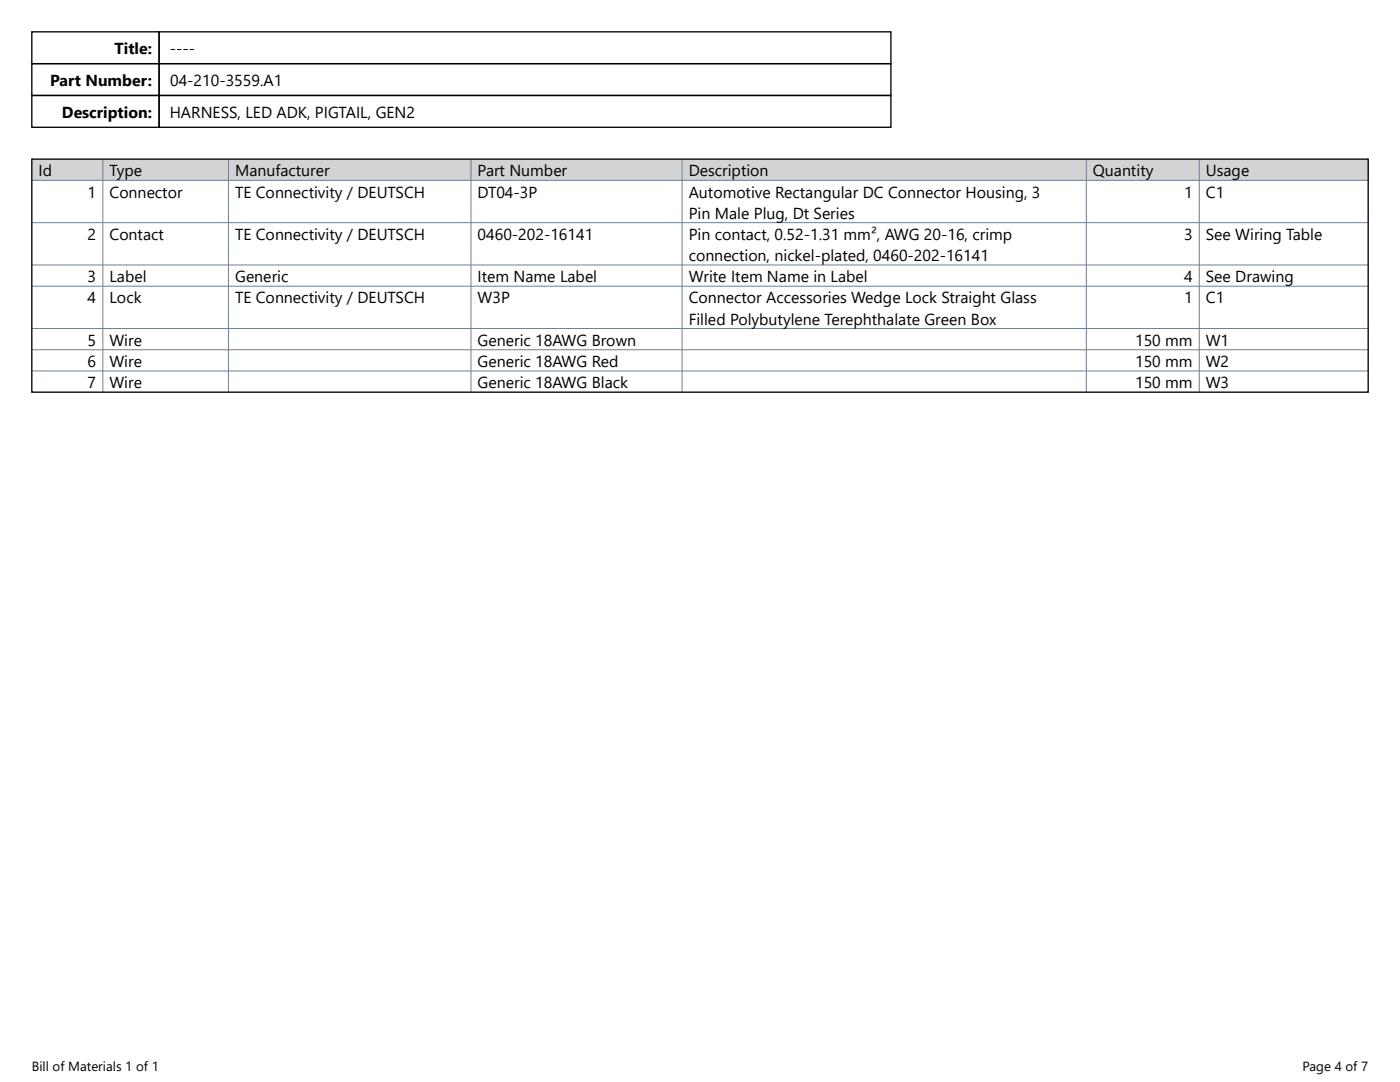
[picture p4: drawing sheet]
<svg xmlns="http://www.w3.org/2000/svg" width="279mm" height="216mm" viewBox="0 0 279 216" stroke-linecap="round" stroke-linejoin="round" font-family="sans-serif">
<defs><g id="words">
<g font-size="3.2">
<text x="22.9" y="10.8">Title:</text>
<text x="33.9" y="10.8">----</text>
<text x="10" y="17.2">Part Number:</text>
<text x="33.9" y="17.2">04-210-3559.A1</text>
<text x="12.4" y="23.5">Description:</text>
<text x="33.9" y="23.5">HARNESS, LED ADK, PIGTAIL, GEN2</text>
<text x="7.7" y="35.2">Id</text>
<text x="21.9" y="35.2">Type</text>
<text x="46.9" y="35.2">Manufacturer</text>
<text x="95.3" y="35.2">Part Number</text>
<text x="137.4" y="35.2">Description</text>
<text x="218.1" y="35.2">Quantity</text>
<text x="240.7" y="35.2">Usage</text>
<text x="17.5" y="39.4">1</text>
<text x="21.9" y="39.4">Connector</text>
<text x="46.9" y="39.4">TE Connectivity / DEUTSCH</text>
<text x="95.3" y="39.4">DT04-3P</text>
<text x="137.4" y="39.4">Automotive Rectangular DC Connector Housing, 3</text>
<text x="236.3" y="39.4">1</text>
<text x="240.7" y="39.4">C1</text>
<text x="17.5" y="47.9">2</text>
<text x="21.9" y="47.9">Contact</text>
<text x="46.9" y="47.9">TE Connectivity / DEUTSCH</text>
<text x="95.3" y="47.9">0460-202-16141</text>
<text x="137.4" y="43.6">Pin Male Plug, Dt Series</text>
<text x="137.4" y="47.9">Pin contact, 0.52-1.31 mm², AWG 20-16, crimp</text>
<text x="236.3" y="47.9">3</text>
<text x="240.7" y="47.9">See Wiring Table</text>
<text x="137.4" y="52.1">connection, nickel-plated, 0460-202-16141</text>
<text x="17.5" y="56.3">3</text>
<text x="21.9" y="56.3">Label</text>
<text x="46.9" y="56.3">Generic</text>
<text x="95.3" y="56.3">Item Name Label</text>
<text x="137.4" y="56.3">Write Item Name in Label</text>
<text x="236.3" y="56.3">4</text>
<text x="240.7" y="56.3">See Drawing</text>
<text x="17.5" y="60.5">4</text>
<text x="21.9" y="60.5">Lock</text>
<text x="46.9" y="60.5">TE Connectivity / DEUTSCH</text>
<text x="95.3" y="60.5">W3P</text>
<text x="137.4" y="60.5">Connector Accessories Wedge Lock Straight Glass</text>
<text x="137.4" y="64.8">Filled Polybutylene Terephthalate Green Box</text>
<text x="236.3" y="60.5">1</text>
<text x="240.7" y="60.5">C1</text>
<text x="17.5" y="69">5</text>
<text x="21.9" y="69">Wire</text>
<text x="95.3" y="69">Generic 18AWG Brown</text>
<text x="226.5" y="69">150 mm</text>
<text x="240.7" y="69">W1</text>
<text x="17.5" y="73.2">6</text>
<text x="17.5" y="77.4">7</text>
<text x="21.9" y="73.2">Wire</text>
<text x="21.9" y="77.4">Wire</text>
<text x="95.3" y="73.2">Generic 18AWG Red</text>
<text x="95.3" y="77.4">Generic 18AWG Black</text>
<text x="226.5" y="73.2">150 mm</text>
<text x="226.5" y="77.4">150 mm</text>
<text x="240.7" y="73.2">W2</text>
<text x="240.7" y="77.4">W3</text>
</g>
<g font-size="2.6">
<text x="6.3" y="213.7">Bill of Materials 1 of 1</text>
<text x="260" y="213.7">Page 4 of 7</text>
</g>
</g></defs>
<path d="M6.3 31.8h266.8v4.2h-266.8z" fill-rule="evenodd" fill="#d3d3d3"/>
<g fill="none" stroke="#708090" stroke-width=".2">
<path d="M6.3 36h266.8M20.5 31.8v46.5M45.6 31.8v46.5M94 31.8v46.5M136.1 31.8v46.5M216.8 31.8v46.5M239.3 31.8v46.5M6.3 44.4h266.8M6.3 52.9h266.8M6.3 57.1h266.8M6.3 65.6h266.8M6.3 69.8h266.8"/>
<path d="M6.3 74h266.8"/>
</g>
<path d="M6.3 12.7h25.4v6.4h-25.4zM6.3 6.4h25.4v6.3h-25.4zM6.3 19h25.4v6.4h-25.4zM31.8 6.4h146v6.3h-146zM31.8 12.7h146v6.4h-146zM31.8 19h146v6.4h-146zM6.3 31.8h266.8v46.5h-266.8z" fill="none" stroke="#000" stroke-width=".26"/>
<use href="#words"/>
</svg>
